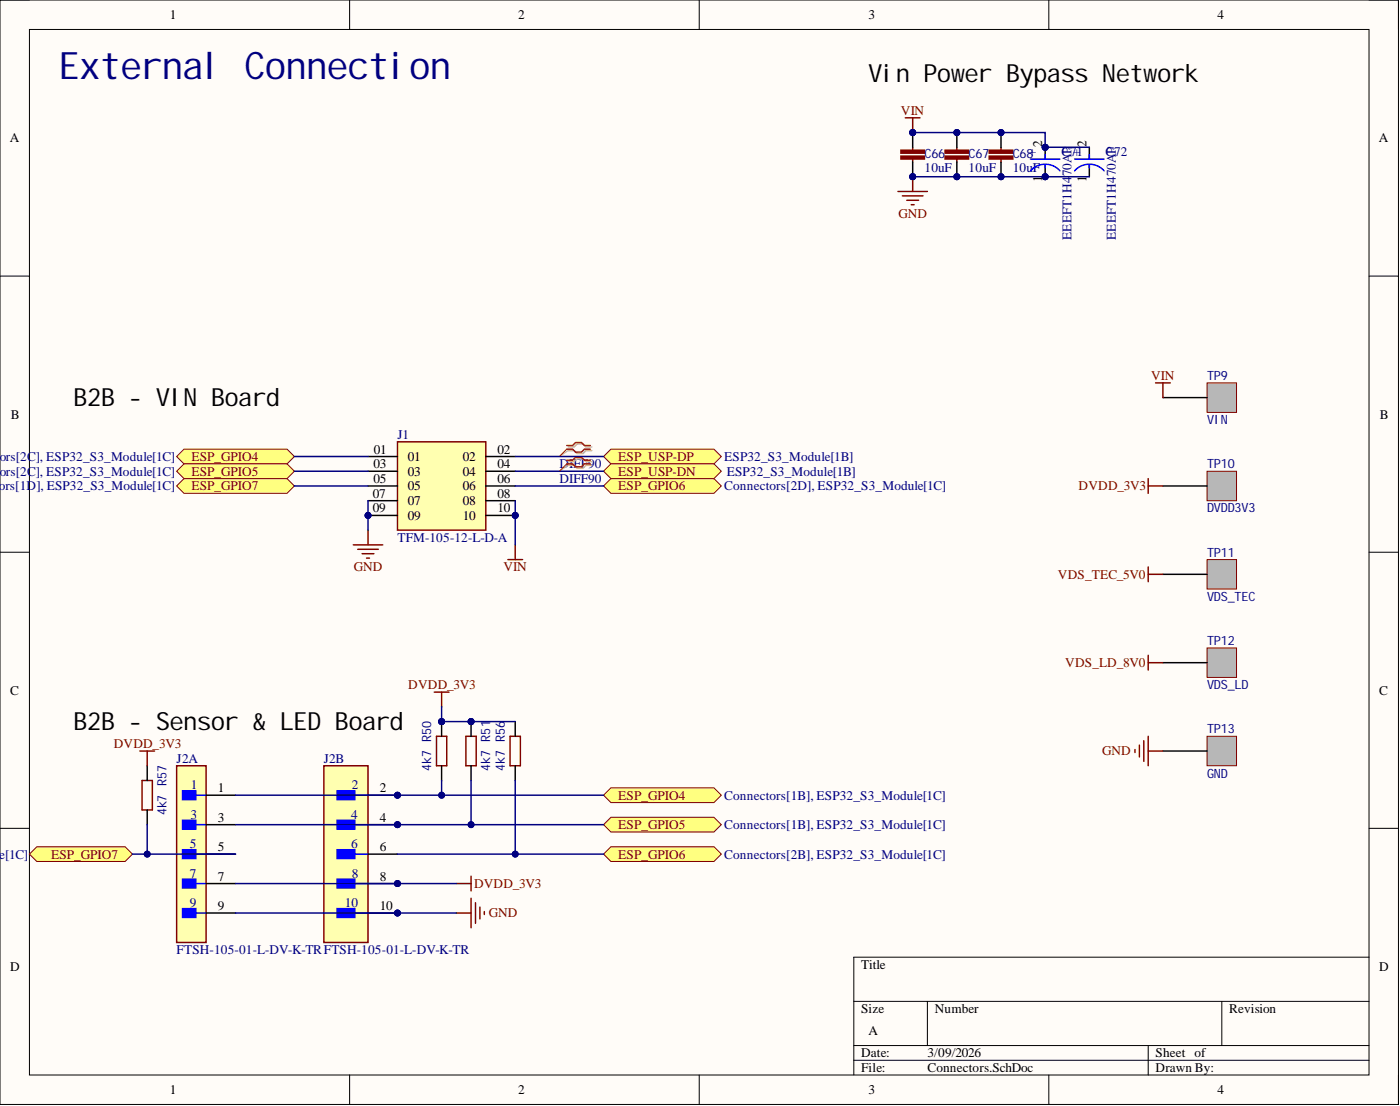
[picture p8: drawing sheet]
<svg xmlns="http://www.w3.org/2000/svg" width="241mm" height="190mm" viewBox="0 0 241 190" stroke-linecap="round" stroke-linejoin="round" font-family="sans-serif">
<defs><g id="words">
<text font-size="6.5" fill="#000080" x="10.1" y="13.6">External Connection</text>
<g font-size="4.3">
<text x="149.7" y="14.1">Vin Power Bypass Network</text>
<text x="12.7" y="69.9">B2B - VIN Board</text>
<text x="12.7" y="125.7">B2B - Sensor &amp; LED Board</text>
</g>
<g font-size="2.3">
<text x="29.3" y="3.3">1</text>
<text x="89.3" y="3.3">2</text>
<text x="149.7" y="3.3">3</text>
<text x="209.8" y="3.3">4</text>
<text x="1.7" y="24.5">A</text>
<text x="179.6" y="25.4" transform="rotate(-90 179.6 25.4)">2</text>
<text x="187.2" y="25.4" transform="rotate(-90 187.2 25.4)">2</text>
<text x="237.7" y="24.5">A</text>
<text x="179.6" y="31.3" transform="rotate(-90 179.6 31.3)">1</text>
<text x="187.2" y="31.3" transform="rotate(-90 187.2 31.3)">1</text>
<text x="1.9" y="72.1">B</text>
<text x="237.8" y="72.1">B</text>
<text x="64.4" y="80.7">03</text>
<text x="64.4" y="83.2">05</text>
<text x="64.4" y="78.1">01</text>
<text x="70.3" y="79.4">01</text>
<text x="70.3" y="81.9">03</text>
<text x="79.8" y="79.4">02</text>
<text x="79.8" y="81.9">04</text>
<text x="85.8" y="78.1">02</text>
<text x="85.8" y="80.7">04</text>
<text x="85.8" y="83.2">06</text>
<text x="64.3" y="85.7">07</text>
<text x="64.3" y="88.3">09</text>
<text x="70.3" y="84.5">05</text>
<text x="70.3" y="87">07</text>
<text x="70.3" y="89.5">09</text>
<text x="79.8" y="84.5">06</text>
<text x="79.8" y="87">08</text>
<text x="79.8" y="89.5">10</text>
<text x="85.8" y="85.7">08</text>
<text x="85.8" y="88.3">10</text>
<text x="1.8" y="119.6">C</text>
<text x="237.7" y="119.6">C</text>
<text x="37.6" y="136.5">1</text>
<text x="65.5" y="136.5">2</text>
<text x="37.6" y="141.5">3</text>
<text x="65.5" y="141.5">4</text>
<text x="37.6" y="146.6">5</text>
<text x="65.5" y="146.6">6</text>
<text x="37.6" y="151.7">7</text>
<text x="65.5" y="151.7">8</text>
<text x="37.6" y="156.8">9</text>
<text x="65.5" y="156.8">10</text>
<text x="1.8" y="167.2">D</text>
<text x="148.4" y="166.9">Title</text>
<text x="237.7" y="167.2">D</text>
<text x="148.4" y="174.5">Size</text>
<text x="149.7" y="178.3">A</text>
<text x="161.1" y="174.5">Number</text>
<text x="211.9" y="174.5">Revision</text>
<text x="148.4" y="182.1">Date:</text>
<text x="148.4" y="184.7">File:</text>
<text x="159.8" y="182.1">3/09/2026</text>
<text x="159.8" y="184.7">Connectors.SchDoc</text>
<text x="199.2" y="182.1">Sheet of</text>
<text x="199.2" y="184.7">Drawn By:</text>
<text x="29.3" y="188.5">1</text>
<text x="89.3" y="188.5">2</text>
<text x="149.7" y="188.5">3</text>
<text x="209.8" y="188.5">4</text>
</g>
<g font-size="2.3" fill="#800000">
<text x="155.3" y="19.8">VIN</text>
<text x="154.9" y="37.5">GND</text>
<text x="198.4" y="65.4">VIN</text>
<text x="33" y="79.4">ESP_GPIO4</text>
<text x="33" y="81.9">ESP_GPIO5</text>
<text x="106.6" y="79.4">ESP_USP-DP</text>
<text x="106.6" y="81.9">ESP_USP-DN</text>
<text x="33" y="84.5">ESP_GPIO7</text>
<text x="106.6" y="84.5">ESP_GPIO6</text>
<text x="185.9" y="84.5">DVDD_3V3</text>
<text x="61" y="98.4">GND</text>
<text x="86.8" y="98.4">VIN</text>
<text x="182.3" y="99.7">VDS_TEC_5V0</text>
<text x="70.4" y="118.7">DVDD_3V3</text>
<text x="183.6" y="114.9">VDS_LD_8V0</text>
<text x="19.6" y="128.9">DVDD_3V3</text>
<text x="190" y="130.1">GND</text>
<text x="106.6" y="137.7">ESP_GPIO4</text>
<text x="106.6" y="142.8">ESP_GPIO5</text>
<text x="8.8" y="147.9">ESP_GPIO7</text>
<text x="106.6" y="147.9">ESP_GPIO6</text>
<text x="81.7" y="152.9">DVDD_3V3</text>
<text x="84.2" y="158">GND</text>
</g>
<g font-size="2.3" fill="#000080">
<text x="159.3" y="29.7">10uF</text>
<text x="166.9" y="29.7">10uF</text>
<text x="174.6" y="29.7">10uF</text>
<text x="182.9" y="26.9">C7+1</text>
<text x="190.5" y="26.9">C72</text>
<text x="184.7" y="30.4" transform="rotate(-90 184.7 30.4)">70AP</text>
<text x="184.7" y="41.3" transform="rotate(-90 184.7 41.3)">EEEFT1H4</text>
<text x="192.3" y="41.3" transform="rotate(-90 192.3 41.3)">EEEFT1H470AP</text>
<text x="68.5" y="75.6">J1</text>
<text x="-.8" y="79.4">tors[2C], ESP32_S3_Module[1C]</text>
<text x="-.8" y="81.9">tors[2C], ESP32_S3_Module[1C]</text>
<text x="96.4" y="80.7">DIFF90</text>
<text x="96.4" y="83.2">DIFF90</text>
<text x="124.8" y="79.4">ESP32_S3_Module[1B]</text>
<text x="125.3" y="81.9">ESP32_S3_Module[1B]</text>
<text x="-.9" y="84.5">tors[1D], ESP32_S3_Module[1C]</text>
<text x="124.8" y="84.5">Connectors[2D], ESP32_S3_Module[1C]</text>
<text x="68.5" y="93.3">TFM-105-12-L-D-A</text>
<text x="30.4" y="131.4">J2A</text>
<text x="55.8" y="131.4">J2B</text>
<text x="32.9" y="136">1</text>
<text x="60.6" y="136">2</text>
<text x="124.8" y="137.7">Connectors[1B], ESP32_S3_Module[1C]</text>
<text x="32.8" y="141">3</text>
<text x="60.6" y="141">4</text>
<text x="124.8" y="142.8">Connectors[1B], ESP32_S3_Module[1C]</text>
<text x="-.6" y="147.9">le[1C]</text>
<text x="32.7" y="146.1">5</text>
<text x="60.6" y="146.1">6</text>
<text x="124.8" y="147.9">Connectors[2B], ESP32_S3_Module[1C]</text>
<text x="32.7" y="151.2">7</text>
<text x="60.6" y="151.2">8</text>
<text x="32.7" y="156.2">9</text>
<text x="59.5" y="156.2">10</text>
<text x="30.4" y="164.4">FTSH-105-01-L-DV-K-TRFTSH-105-01-L-DV-K-TR</text>
</g>
<g font-size="2.2" fill="#000080">
<text x="159.3" y="27.1">C66</text>
<text x="166.9" y="27.1">C67</text>
<text x="174.6" y="27.1">C68+</text>
<text x="208.1" y="65.4">TP9</text>
<text x="208.1" y="73.1">VIN</text>
<text x="208.1" y="80.7">TP10</text>
<text x="208.1" y="88.3">DVDD3V3</text>
<text x="208.1" y="95.9">TP11</text>
<text x="208.1" y="103.5">VDS_TEC</text>
<text x="208.1" y="111.1">TP12</text>
<text x="208.1" y="118.7">VDS_LD</text>
<text x="208.1" y="126.3">TP13</text>
<text x="74.3" y="132.8" transform="rotate(-90 74.3 132.8)">4k7 R50</text>
<text x="84.5" y="132.8" transform="rotate(-90 84.5 132.8)">4k7 R51</text>
<text x="87" y="132.8" transform="rotate(-90 87 132.8)">4k7 R56</text>
<text x="208.1" y="133.9">GND</text>
<text x="28.7" y="140.4" transform="rotate(-90 28.7 140.4)">4k7 R57</text>
</g>
</g></defs>
<path d="M0 0h241v190.2h-241z" fill-rule="evenodd" fill="#fffcf8"/>
<path d="M0 0h241v190.2h-241z" fill="none" stroke="#000" stroke-width=".17"/>
<path d="M5.1 5.1h230.9v180.1h-230.9z" fill-rule="evenodd" fill="#fffcf8"/>
<g fill="none" stroke="#000" stroke-width=".17">
<path d="M0 0h5.1M5.1 5.1h230.9v180.1h-230.9zM60.3 0v5.1M120.5 0v5.1M180.8 0v5.1M236 0h5v5.1M0 47.6h5.1M236 47.6h5M0 95.1h5.1M236 95.1h5M0 142.7h5.1M236 142.7h5"/>
<path d="M147.2 172.5h88.8M159.8 172.5v7.6M210.6 172.5v7.6M236 164.9h-88.8v20.3M60.3 185.2v5M120.5 185.2v5M147.2 180.1h88.8M147.2 182.6h88.8M180.8 185.2v5M197.9 180.1v5.1M241 185.2v5"/>
</g>
<path d="M60.9 93.9h5.1M61.7 94.6h3.5M62.4 95.4h2M63.2 96.1h.5M63.4 91.3v2.6M87.5 96.4h2.6M88.8 93.9v2.5" fill="none" stroke="#800000" stroke-width=".25"/>
<circle cx="157.3" cy="30.4" r=".51" fill="#000080"/>
<circle cx="157.3" cy="30.4" r=".51" fill="none" stroke="#000080" stroke-width=".17"/>
<circle cx="157.3" cy="22.8" r=".51" fill="#000080"/>
<circle cx="157.3" cy="22.8" r=".51" fill="none" stroke="#000080" stroke-width=".17"/>
<path d="M157.3 25.4v.5M157.3 27.4v.5" fill="none" stroke="#800000" stroke-width=".25"/>
<path d="M155.3 25.9h4v.5h-4z" fill-rule="evenodd" fill="#800000"/>
<path d="M155.3 25.9h4v.5h-4z" fill="none" stroke="#800000" stroke-width=".25"/>
<path d="M155.3 26.9h4v.5h-4z" fill-rule="evenodd" fill="#800000"/>
<path d="M155.3 26.9h4v.5h-4z" fill="none" stroke="#800000" stroke-width=".25"/>
<path d="M157.3 27.9v2.5" fill="none" stroke="#000" stroke-width=".25"/>
<circle cx="157.3" cy="30.4" r=".51" fill="#000080"/>
<circle cx="157.3" cy="30.4" r=".51" fill="none" stroke="#000080" stroke-width=".17"/>
<path d="M157.3 22.8v2.6" fill="none" stroke="#000" stroke-width=".25"/>
<circle cx="157.3" cy="22.8" r=".51" fill="#000080"/>
<circle cx="157.3" cy="22.8" r=".51" fill="none" stroke="#000080" stroke-width=".17"/>
<path d="M156 20.3h2.6M157.3 20.3v2.5" fill="none" stroke="#800000" stroke-width=".25"/>
<circle cx="157.3" cy="22.8" r=".51" fill="#000080"/>
<circle cx="157.3" cy="22.8" r=".51" fill="none" stroke="#000080" stroke-width=".17"/>
<path d="M154.8 33h5M155.5 33.7h3.6M156.3 34.5h2M157.1 35.3h.5M157.3 30.4v2.6" fill="none" stroke="#800000" stroke-width=".25"/>
<circle cx="157.3" cy="30.4" r=".51" fill="#000080"/>
<circle cx="157.3" cy="30.4" r=".51" fill="none" stroke="#000080" stroke-width=".17"/>
<circle cx="164.9" cy="30.4" r=".51" fill="#000080"/>
<circle cx="164.9" cy="30.4" r=".51" fill="none" stroke="#000080" stroke-width=".17"/>
<circle cx="164.9" cy="22.8" r=".51" fill="#000080"/>
<circle cx="164.9" cy="22.8" r=".51" fill="none" stroke="#000080" stroke-width=".17"/>
<path d="M164.9 25.4v.5M164.9 27.4v.5" fill="none" stroke="#800000" stroke-width=".25"/>
<path d="M162.9 25.9h4v.5h-4z" fill-rule="evenodd" fill="#800000"/>
<path d="M162.9 25.9h4v.5h-4z" fill="none" stroke="#800000" stroke-width=".25"/>
<path d="M162.9 26.9h4v.5h-4z" fill-rule="evenodd" fill="#800000"/>
<path d="M162.9 26.9h4v.5h-4z" fill="none" stroke="#800000" stroke-width=".25"/>
<path d="M164.9 27.9v2.5" fill="none" stroke="#000" stroke-width=".25"/>
<circle cx="164.9" cy="30.4" r=".51" fill="#000080"/>
<circle cx="164.9" cy="30.4" r=".51" fill="none" stroke="#000080" stroke-width=".17"/>
<path d="M164.9 22.8v2.6" fill="none" stroke="#000" stroke-width=".25"/>
<circle cx="164.9" cy="22.8" r=".51" fill="#000080"/>
<circle cx="164.9" cy="22.8" r=".51" fill="none" stroke="#000080" stroke-width=".17"/>
<circle cx="172.5" cy="30.4" r=".51" fill="#000080"/>
<circle cx="172.5" cy="30.4" r=".51" fill="none" stroke="#000080" stroke-width=".17"/>
<circle cx="172.5" cy="22.8" r=".51" fill="#000080"/>
<circle cx="172.5" cy="22.8" r=".51" fill="none" stroke="#000080" stroke-width=".17"/>
<path d="M172.5 25.4v.5M172.5 27.4v.5" fill="none" stroke="#800000" stroke-width=".25"/>
<path d="M170.5 25.9h4.1v.5h-4.1z" fill-rule="evenodd" fill="#800000"/>
<path d="M170.5 25.9h4.1v.5h-4.1z" fill="none" stroke="#800000" stroke-width=".25"/>
<path d="M170.5 26.9h4.1v.5h-4.1z" fill-rule="evenodd" fill="#800000"/>
<path d="M170.5 26.9h4.1v.5h-4.1z" fill="none" stroke="#800000" stroke-width=".25"/>
<path d="M172.5 27.9v2.5" fill="none" stroke="#000" stroke-width=".25"/>
<circle cx="172.5" cy="30.4" r=".51" fill="#000080"/>
<circle cx="172.5" cy="30.4" r=".51" fill="none" stroke="#000080" stroke-width=".17"/>
<path d="M172.5 22.8v2.6" fill="none" stroke="#000" stroke-width=".25"/>
<circle cx="172.5" cy="22.8" r=".51" fill="#000080"/>
<circle cx="172.5" cy="22.8" r=".51" fill="none" stroke="#000080" stroke-width=".17"/>
<circle cx="180.1" cy="30.4" r=".51" fill="#000080"/>
<circle cx="180.1" cy="30.4" r=".51" fill="none" stroke="#000080" stroke-width=".17"/>
<circle cx="180.1" cy="25.4" r=".51" fill="#000080"/>
<circle cx="180.1" cy="25.4" r=".51" fill="none" stroke="#000080" stroke-width=".17"/>
<path d="M180.1 28.4v2" fill="none" stroke="#000" stroke-width=".25"/>
<circle cx="180.1" cy="30.4" r=".51" fill="#000080"/>
<circle cx="180.1" cy="30.4" r=".51" fill="none" stroke="#000080" stroke-width=".17"/>
<path d="M180.1 25.4v2" fill="none" stroke="#000" stroke-width=".25"/>
<circle cx="180.1" cy="25.4" r=".51" fill="#000080"/>
<circle cx="180.1" cy="25.4" r=".51" fill="none" stroke="#000080" stroke-width=".17"/>
<path d="M177.6 29.4a3.4 3.4 0 0 1 5.1 0M177.6 27.4h5.1M180.1 26.6v.8M180.1 28.4v.5M185.2 29.4a3.4 3.4 0 0 1 5.1 0M185.2 27.4h5.1M187.8 26.6v.8M187.8 28.4v.5" fill="none" stroke="#00f" stroke-width=".25"/>
<path d="M187.8 25.4v2M187.8 28.4v2" fill="none" stroke="#000" stroke-width=".25"/>
<path d="M30.4 131.9h5.1v30.4h-5.1z" fill-rule="evenodd" fill="#ffffb0"/>
<path d="M30.4 131.9h5.1v30.4h-5.1z" fill="none" stroke="#800000" stroke-width=".25"/>
<path d="M31.5 136.2h2.2v1.5h-2.2z" fill-rule="evenodd" fill="#00f"/>
<path d="M31.5 136.2h2.2v1.5h-2.2zM33.7 137h1.8" fill="none" stroke="#00f" stroke-width=".25"/>
<path d="M31.5 141.3h2.2v1.5h-2.2z" fill-rule="evenodd" fill="#00f"/>
<path d="M31.5 141.3h2.2v1.5h-2.2zM33.7 142h1.8" fill="none" stroke="#00f" stroke-width=".25"/>
<path d="M31.5 146.4h2.2v1.5h-2.2z" fill-rule="evenodd" fill="#00f"/>
<path d="M31.5 146.4h2.2v1.5h-2.2zM33.7 147.1h1.8" fill="none" stroke="#00f" stroke-width=".25"/>
<path d="M31.5 151.4h2.2v1.5h-2.2z" fill-rule="evenodd" fill="#00f"/>
<path d="M31.5 151.4h2.2v1.5h-2.2zM33.7 152.2h1.8" fill="none" stroke="#00f" stroke-width=".25"/>
<path d="M31.5 156.5h2.2v1.5h-2.2z" fill-rule="evenodd" fill="#00f"/>
<path d="M31.5 156.5h2.2v1.5h-2.2zM33.7 157.3h1.8" fill="none" stroke="#00f" stroke-width=".25"/>
<path d="M35.5 137h5.1M35.5 142h5.1M35.5 147.1h5.1M35.5 152.2h5.1M35.5 157.3h5.1" fill="none" stroke="#000" stroke-width=".25"/>
<circle cx="68.5" cy="137" r=".51" fill="#000080"/>
<circle cx="68.5" cy="137" r=".51" fill="none" stroke="#000080" stroke-width=".17"/>
<circle cx="68.5" cy="142" r=".51" fill="#000080"/>
<circle cx="68.5" cy="142" r=".51" fill="none" stroke="#000080" stroke-width=".17"/>
<circle cx="68.5" cy="152.2" r=".51" fill="#000080"/>
<circle cx="68.5" cy="152.2" r=".51" fill="none" stroke="#000080" stroke-width=".17"/>
<circle cx="68.5" cy="157.3" r=".51" fill="#000080"/>
<circle cx="68.5" cy="157.3" r=".51" fill="none" stroke="#000080" stroke-width=".17"/>
<path d="M55.8 131.9h7.6v30.4h-7.6z" fill-rule="evenodd" fill="#ffffb0"/>
<path d="M55.8 131.9h7.6v30.4h-7.6z" fill="none" stroke="#800000" stroke-width=".25"/>
<path d="M58.1 136.2h3v1.5h-3z" fill-rule="evenodd" fill="#00f"/>
<path d="M58.1 136.2h3v1.5h-3zM60.4 137h3" fill="none" stroke="#00f" stroke-width=".25"/>
<path d="M58.1 141.3h3v1.5h-3z" fill-rule="evenodd" fill="#00f"/>
<path d="M58.1 141.3h3v1.5h-3zM60.4 142h3" fill="none" stroke="#00f" stroke-width=".25"/>
<path d="M58.1 146.4h3v1.5h-3z" fill-rule="evenodd" fill="#00f"/>
<path d="M58.1 146.4h3v1.5h-3zM60.4 147.1h3" fill="none" stroke="#00f" stroke-width=".25"/>
<path d="M58.1 151.4h3v1.5h-3z" fill-rule="evenodd" fill="#00f"/>
<path d="M58.1 151.4h3v1.5h-3zM60.4 152.2h3" fill="none" stroke="#00f" stroke-width=".25"/>
<path d="M58.1 156.5h3v1.5h-3z" fill-rule="evenodd" fill="#00f"/>
<path d="M58.1 156.5h3v1.5h-3zM60.4 157.3h3" fill="none" stroke="#00f" stroke-width=".25"/>
<path d="M63.4 137h5.1" fill="none" stroke="#000" stroke-width=".25"/>
<circle cx="68.5" cy="137" r=".51" fill="#000080"/>
<circle cx="68.5" cy="137" r=".51" fill="none" stroke="#000080" stroke-width=".17"/>
<path d="M63.4 142h5.1" fill="none" stroke="#000" stroke-width=".25"/>
<circle cx="68.5" cy="142" r=".51" fill="#000080"/>
<circle cx="68.5" cy="142" r=".51" fill="none" stroke="#000080" stroke-width=".17"/>
<path d="M63.4 147.1h5.1M63.4 152.2h5.1" fill="none" stroke="#000" stroke-width=".25"/>
<circle cx="68.5" cy="152.2" r=".51" fill="#000080"/>
<circle cx="68.5" cy="152.2" r=".51" fill="none" stroke="#000080" stroke-width=".17"/>
<path d="M63.4 157.3h5.1" fill="none" stroke="#000" stroke-width=".25"/>
<circle cx="68.5" cy="157.3" r=".51" fill="#000080"/>
<circle cx="68.5" cy="157.3" r=".51" fill="none" stroke="#000080" stroke-width=".17"/>
<circle cx="63.4" cy="88.8" r=".51" fill="#000080"/>
<circle cx="63.4" cy="88.8" r=".51" fill="none" stroke="#000080" stroke-width=".17"/>
<circle cx="88.8" cy="88.8" r=".51" fill="#000080"/>
<circle cx="88.8" cy="88.8" r=".51" fill="none" stroke="#000080" stroke-width=".17"/>
<path d="M68.5 76.1h15.2v15.2h-15.2z" fill-rule="evenodd" fill="#ffffb0"/>
<path d="M68.5 76.1h15.2v15.2h-15.2z" fill="none" stroke="#800000" stroke-width=".25"/>
<path d="M63.4 78.6h5.1M63.4 81.2h5.1M63.4 83.7h5.1M63.4 86.2h5.1M63.4 88.8h5.1" fill="none" stroke="#000" stroke-width=".25"/>
<circle cx="63.4" cy="88.8" r=".51" fill="#000080"/>
<circle cx="63.4" cy="88.8" r=".51" fill="none" stroke="#000080" stroke-width=".17"/>
<path d="M83.7 78.6h5.1M83.7 81.2h5.1M83.7 83.7h5.1M83.7 86.2h5.1M83.7 88.8h5.1" fill="none" stroke="#000" stroke-width=".25"/>
<circle cx="88.8" cy="88.8" r=".51" fill="#000080"/>
<circle cx="88.8" cy="88.8" r=".51" fill="none" stroke="#000080" stroke-width=".17"/>
<path d="M104 83.7l1.3-1.3h17.8l1.2 1.3-1.2 1.3h-17.8z" fill-rule="evenodd" fill="#ffff80"/>
<path d="M104 83.7l1.3-1.3h17.8l1.2 1.3-1.2 1.3h-17.8z" fill="none" stroke="#800000" stroke-width=".17"/>
<path d="M30.4 83.7l1.3-1.3h17.8l1.2 1.3-1.2 1.3h-17.8z" fill-rule="evenodd" fill="#ffff80"/>
<path d="M30.4 83.7l1.3-1.3h17.8l1.2 1.3-1.2 1.3h-17.8z" fill="none" stroke="#800000" stroke-width=".17"/>
<path d="M104 78.6l1.3-1.2h17.8l1.2 1.2-1.2 1.3h-17.8z" fill-rule="evenodd" fill="#ffff80"/>
<path d="M104 78.6l1.3-1.2h17.8l1.2 1.2-1.2 1.3h-17.8z" fill="none" stroke="#800000" stroke-width=".17"/>
<path d="M104 81.2l1.3-1.3h17.8l1.2 1.3-1.2 1.2h-17.8z" fill-rule="evenodd" fill="#ffff80"/>
<path d="M104 81.2l1.3-1.3h17.8l1.2 1.3-1.2 1.2h-17.8z" fill="none" stroke="#800000" stroke-width=".17"/>
<path d="M30.4 78.6l1.3-1.2h17.8l1.2 1.2-1.2 1.3h-17.8z" fill-rule="evenodd" fill="#ffff80"/>
<path d="M30.4 78.6l1.3-1.2h17.8l1.2 1.2-1.2 1.3h-17.8z" fill="none" stroke="#800000" stroke-width=".17"/>
<path d="M30.4 81.2l1.3-1.3h17.8l1.2 1.3-1.2 1.2h-17.8z" fill-rule="evenodd" fill="#ffff80"/>
<path d="M30.4 81.2l1.3-1.3h17.8l1.2 1.3-1.2 1.2h-17.8z" fill="none" stroke="#800000" stroke-width=".17"/>
<path d="M97.9 77h1.1l.5-.5h1l.5 .5h1M97.9 77.6h1.1l.5 .5h1l.5-.5h1M97.9 79.5h1.1l.5-.5h1l.5 .5h1M97.9 80.2h1.1l.5 .5h1l.5-.5h1" fill="none" stroke="#d0a19e" stroke-width=".25"/>
<path d="M97.9 77.6l-1.5 1M97.9 80.2l-1.5 1" fill="none" stroke="#d0a19e" stroke-width=".17"/>
<path d="M97.7 76.7h1l.5-.5h1l.5 .5h1M97.7 77.4h1l.5 .5h1l.5-.5h1M97.7 79.3h1l.5-.5h1l.5 .5h1M97.7 79.9h1l.5 .5h1l.5-.5h1" fill="none" stroke="#f00" stroke-width=".25"/>
<path d="M97.7 77.4l-1.3 1.2M97.7 79.9l-1.3 1.3" fill="none" stroke="#f00" stroke-width=".17"/>
<path d="M104 137l1.3-1.3h17.8l1.2 1.3-1.2 1.2h-17.8z" fill-rule="evenodd" fill="#ffff80"/>
<path d="M104 137l1.3-1.3h17.8l1.2 1.3-1.2 1.2h-17.8z" fill="none" stroke="#800000" stroke-width=".17"/>
<path d="M104 142l1.3-1.2h17.8l1.2 1.2-1.2 1.3h-17.8z" fill-rule="evenodd" fill="#ffff80"/>
<path d="M104 142l1.3-1.2h17.8l1.2 1.2-1.2 1.3h-17.8z" fill="none" stroke="#800000" stroke-width=".17"/>
<path d="M74.8 119.2h2.6M76.1 119.2v2.6" fill="none" stroke="#800000" stroke-width=".25"/>
<circle cx="81.2" cy="124.3" r=".51" fill="#000080"/>
<circle cx="81.2" cy="124.3" r=".51" fill="none" stroke="#000080" stroke-width=".17"/>
<path d="M80.3 126.8h1.8v5.1h-1.8z" fill="none" stroke="#800000" stroke-width=".25"/>
<path d="M81.2 124.3v2.5" fill="none" stroke="#000" stroke-width=".25"/>
<circle cx="81.2" cy="124.3" r=".51" fill="#000080"/>
<circle cx="81.2" cy="124.3" r=".51" fill="none" stroke="#000080" stroke-width=".17"/>
<path d="M81.2 131.9v2.5" fill="none" stroke="#000" stroke-width=".25"/>
<circle cx="76.1" cy="124.3" r=".51" fill="#000080"/>
<circle cx="76.1" cy="124.3" r=".51" fill="none" stroke="#000080" stroke-width=".17"/>
<path d="M75.2 126.8h1.8v5.1h-1.8z" fill="none" stroke="#800000" stroke-width=".25"/>
<path d="M76.1 124.3v2.5M76.1 131.9v2.5" fill="none" stroke="#000" stroke-width=".25"/>
<circle cx="76.1" cy="124.3" r=".51" fill="#000080"/>
<circle cx="76.1" cy="124.3" r=".51" fill="none" stroke="#000080" stroke-width=".17"/>
<path d="M78.7 152.2h2.5M78.7 157.3h2.5M81.2 150.9v2.6M81.2 154.7v5.1M82 155.5v3.5M82.7 156.2v2.1M83.5 157v.5" fill="none" stroke="#800000" stroke-width=".25"/>
<path d="M104 147.1l1.3-1.3h17.8l1.2 1.3-1.2 1.3h-17.8z" fill-rule="evenodd" fill="#ffff80"/>
<path d="M104 147.1l1.3-1.3h17.8l1.2 1.3-1.2 1.3h-17.8z" fill="none" stroke="#800000" stroke-width=".17"/>
<path d="M5.1 147.1l1.2-1.3h15.3l1.2 1.3-1.2 1.3h-15.3z" fill-rule="evenodd" fill="#ffff80"/>
<path d="M5.1 147.1l1.2-1.3h15.3l1.2 1.3-1.2 1.3h-15.3z" fill="none" stroke="#800000" stroke-width=".17"/>
<path d="M208.1 65.9h5v5.1h-5z" fill-rule="evenodd" fill="#b7b7b7"/>
<path d="M208.1 65.9h5v5.1h-5z" fill="none" stroke="#800000" stroke-width=".17"/>
<path d="M200.4 68.5h7.7" fill="none" stroke="#000" stroke-width=".25"/>
<path d="M208.1 81.2h5v5h-5z" fill-rule="evenodd" fill="#b7b7b7"/>
<path d="M208.1 81.2h5v5h-5z" fill="none" stroke="#800000" stroke-width=".17"/>
<path d="M200.4 83.7h7.7" fill="none" stroke="#000" stroke-width=".25"/>
<path d="M208.1 96.4h5v5.1h-5z" fill-rule="evenodd" fill="#b7b7b7"/>
<path d="M208.1 96.4h5v5.1h-5z" fill="none" stroke="#800000" stroke-width=".17"/>
<path d="M200.4 98.9h7.7" fill="none" stroke="#000" stroke-width=".25"/>
<path d="M208.1 111.6h5v5.1h-5z" fill-rule="evenodd" fill="#b7b7b7"/>
<path d="M208.1 111.6h5v5.1h-5z" fill="none" stroke="#800000" stroke-width=".17"/>
<path d="M200.4 114.1h7.7" fill="none" stroke="#000" stroke-width=".25"/>
<path d="M208.1 126.8h5v5.1h-5z" fill-rule="evenodd" fill="#b7b7b7"/>
<path d="M208.1 126.8h5v5.1h-5z" fill="none" stroke="#800000" stroke-width=".17"/>
<path d="M200.4 129.4h7.7" fill="none" stroke="#000" stroke-width=".25"/>
<g fill="none" stroke="#800000" stroke-width=".25">
<path d="M199.2 65.9h2.5M200.4 65.9v2.6M197.9 82.4v2.6M197.9 97.7v2.5M197.9 83.7h2.5M197.9 98.9h2.5M197.9 112.9v2.5M197.9 114.1h2.5M195.6 129.1v.5M196.4 128.3v2.1M197.1 127.6v3.5M197.9 126.8v5.1"/>
<path d="M197.9 129.4h2.5"/>
</g>
<path d="M157.3 30.4h22.8" fill="none" stroke="#000080" stroke-width=".25"/>
<circle cx="180.1" cy="30.4" r=".51" fill="#000080"/>
<circle cx="180.1" cy="30.4" r=".51" fill="none" stroke="#000080" stroke-width=".17"/>
<circle cx="172.5" cy="30.4" r=".51" fill="#000080"/>
<circle cx="172.5" cy="30.4" r=".51" fill="none" stroke="#000080" stroke-width=".17"/>
<circle cx="164.9" cy="30.4" r=".51" fill="#000080"/>
<circle cx="164.9" cy="30.4" r=".51" fill="none" stroke="#000080" stroke-width=".17"/>
<circle cx="157.3" cy="30.4" r=".51" fill="#000080"/>
<circle cx="157.3" cy="30.4" r=".51" fill="none" stroke="#000080" stroke-width=".17"/>
<path d="M157.3 22.8h22.8v2.6" fill="none" stroke="#000080" stroke-width=".25"/>
<circle cx="157.3" cy="22.8" r=".51" fill="#000080"/>
<circle cx="157.3" cy="22.8" r=".51" fill="none" stroke="#000080" stroke-width=".17"/>
<circle cx="164.9" cy="22.8" r=".51" fill="#000080"/>
<circle cx="164.9" cy="22.8" r=".51" fill="none" stroke="#000080" stroke-width=".17"/>
<circle cx="172.5" cy="22.8" r=".51" fill="#000080"/>
<circle cx="172.5" cy="22.8" r=".51" fill="none" stroke="#000080" stroke-width=".17"/>
<circle cx="180.1" cy="25.4" r=".51" fill="#000080"/>
<circle cx="180.1" cy="25.4" r=".51" fill="none" stroke="#000080" stroke-width=".17"/>
<path d="M180.1 25.4h7.7" fill="none" stroke="#000080" stroke-width=".25"/>
<circle cx="180.1" cy="25.4" r=".51" fill="#000080"/>
<circle cx="180.1" cy="25.4" r=".51" fill="none" stroke="#000080" stroke-width=".17"/>
<path d="M180.1 30.4h7.7" fill="none" stroke="#000080" stroke-width=".25"/>
<circle cx="180.1" cy="30.4" r=".51" fill="#000080"/>
<circle cx="180.1" cy="30.4" r=".51" fill="none" stroke="#000080" stroke-width=".17"/>
<path d="M88.8 86.2v7.7" fill="none" stroke="#000080" stroke-width=".25"/>
<circle cx="88.8" cy="88.8" r=".51" fill="#000080"/>
<circle cx="88.8" cy="88.8" r=".51" fill="none" stroke="#000080" stroke-width=".17"/>
<path d="M63.4 86.2v5.1" fill="none" stroke="#000080" stroke-width=".25"/>
<circle cx="63.4" cy="88.8" r=".51" fill="#000080"/>
<circle cx="63.4" cy="88.8" r=".51" fill="none" stroke="#000080" stroke-width=".17"/>
<path d="M50.7 78.6h12.7M88.8 78.6h15.2M88.8 83.7h15.2M88.8 81.2h15.2M40.6 142h63.4" fill="none" stroke="#000080" stroke-width=".25"/>
<circle cx="68.5" cy="142" r=".51" fill="#000080"/>
<circle cx="68.5" cy="142" r=".51" fill="none" stroke="#000080" stroke-width=".17"/>
<circle cx="81.2" cy="142" r=".51" fill="#000080"/>
<circle cx="81.2" cy="142" r=".51" fill="none" stroke="#000080" stroke-width=".17"/>
<path d="M76.1 121.8v2.5" fill="none" stroke="#000080" stroke-width=".25"/>
<circle cx="76.1" cy="124.3" r=".51" fill="#000080"/>
<circle cx="76.1" cy="124.3" r=".51" fill="none" stroke="#000080" stroke-width=".17"/>
<path d="M76.1 124.3h5.1" fill="none" stroke="#000080" stroke-width=".25"/>
<circle cx="76.1" cy="124.3" r=".51" fill="#000080"/>
<circle cx="76.1" cy="124.3" r=".51" fill="none" stroke="#000080" stroke-width=".17"/>
<circle cx="81.2" cy="124.3" r=".51" fill="#000080"/>
<circle cx="81.2" cy="124.3" r=".51" fill="none" stroke="#000080" stroke-width=".17"/>
<path d="M76.1 134.4v2.6" fill="none" stroke="#000080" stroke-width=".25"/>
<circle cx="76.1" cy="137" r=".51" fill="#000080"/>
<circle cx="76.1" cy="137" r=".51" fill="none" stroke="#000080" stroke-width=".17"/>
<path d="M81.2 134.4v7.6" fill="none" stroke="#000080" stroke-width=".25"/>
<circle cx="81.2" cy="142" r=".51" fill="#000080"/>
<circle cx="81.2" cy="142" r=".51" fill="none" stroke="#000080" stroke-width=".17"/>
<path d="M40.6 152.2h38.1" fill="none" stroke="#000080" stroke-width=".25"/>
<circle cx="68.5" cy="152.2" r=".51" fill="#000080"/>
<circle cx="68.5" cy="152.2" r=".51" fill="none" stroke="#000080" stroke-width=".17"/>
<path d="M40.6 157.3h38.1" fill="none" stroke="#000080" stroke-width=".25"/>
<circle cx="68.5" cy="157.3" r=".51" fill="#000080"/>
<circle cx="68.5" cy="157.3" r=".51" fill="none" stroke="#000080" stroke-width=".17"/>
<path d="M68.5 147.1h35.5" fill="none" stroke="#000080" stroke-width=".25"/>
<circle cx="88.8" cy="147.1" r=".51" fill="#000080"/>
<circle cx="88.8" cy="147.1" r=".51" fill="none" stroke="#000080" stroke-width=".17"/>
<path d="M22.8 147.1h17.8" fill="none" stroke="#000080" stroke-width=".25"/>
<circle cx="25.4" cy="147.1" r=".51" fill="#000080"/>
<circle cx="25.4" cy="147.1" r=".51" fill="none" stroke="#000080" stroke-width=".17"/>
<path d="M40.6 137h63.4" fill="none" stroke="#000080" stroke-width=".25"/>
<circle cx="68.5" cy="137" r=".51" fill="#000080"/>
<circle cx="68.5" cy="137" r=".51" fill="none" stroke="#000080" stroke-width=".17"/>
<circle cx="76.1" cy="137" r=".51" fill="#000080"/>
<circle cx="76.1" cy="137" r=".51" fill="none" stroke="#000080" stroke-width=".17"/>
<path d="M50.7 81.2h12.7M50.7 83.7h12.7M88.8 134.4v12.7" fill="none" stroke="#000080" stroke-width=".25"/>
<path d="M24.5 134.4h1.8v5.1h-1.8zM87.9 126.8h1.8v5.1h-1.8z" fill="none" stroke="#800000" stroke-width=".25"/>
<path d="M25.4 131.9v2.5M25.4 139.5v2.5M88.8 124.3v2.5M88.8 131.9v2.5" fill="none" stroke="#000" stroke-width=".25"/>
<circle cx="88.8" cy="147.1" r=".51" fill="#000080"/>
<circle cx="88.8" cy="147.1" r=".51" fill="none" stroke="#000080" stroke-width=".17"/>
<path d="M81.2 124.3h7.6" fill="none" stroke="#000080" stroke-width=".25"/>
<circle cx="81.2" cy="124.3" r=".51" fill="#000080"/>
<circle cx="81.2" cy="124.3" r=".51" fill="none" stroke="#000080" stroke-width=".17"/>
<path d="M25.4 142v5.1" fill="none" stroke="#000080" stroke-width=".25"/>
<circle cx="25.4" cy="147.1" r=".51" fill="#000080"/>
<circle cx="25.4" cy="147.1" r=".51" fill="none" stroke="#000080" stroke-width=".17"/>
<path d="M24.1 129.4h2.5M25.4 129.4v2.5" fill="none" stroke="#800000" stroke-width=".25"/>
<use href="#words"/>
</svg>
